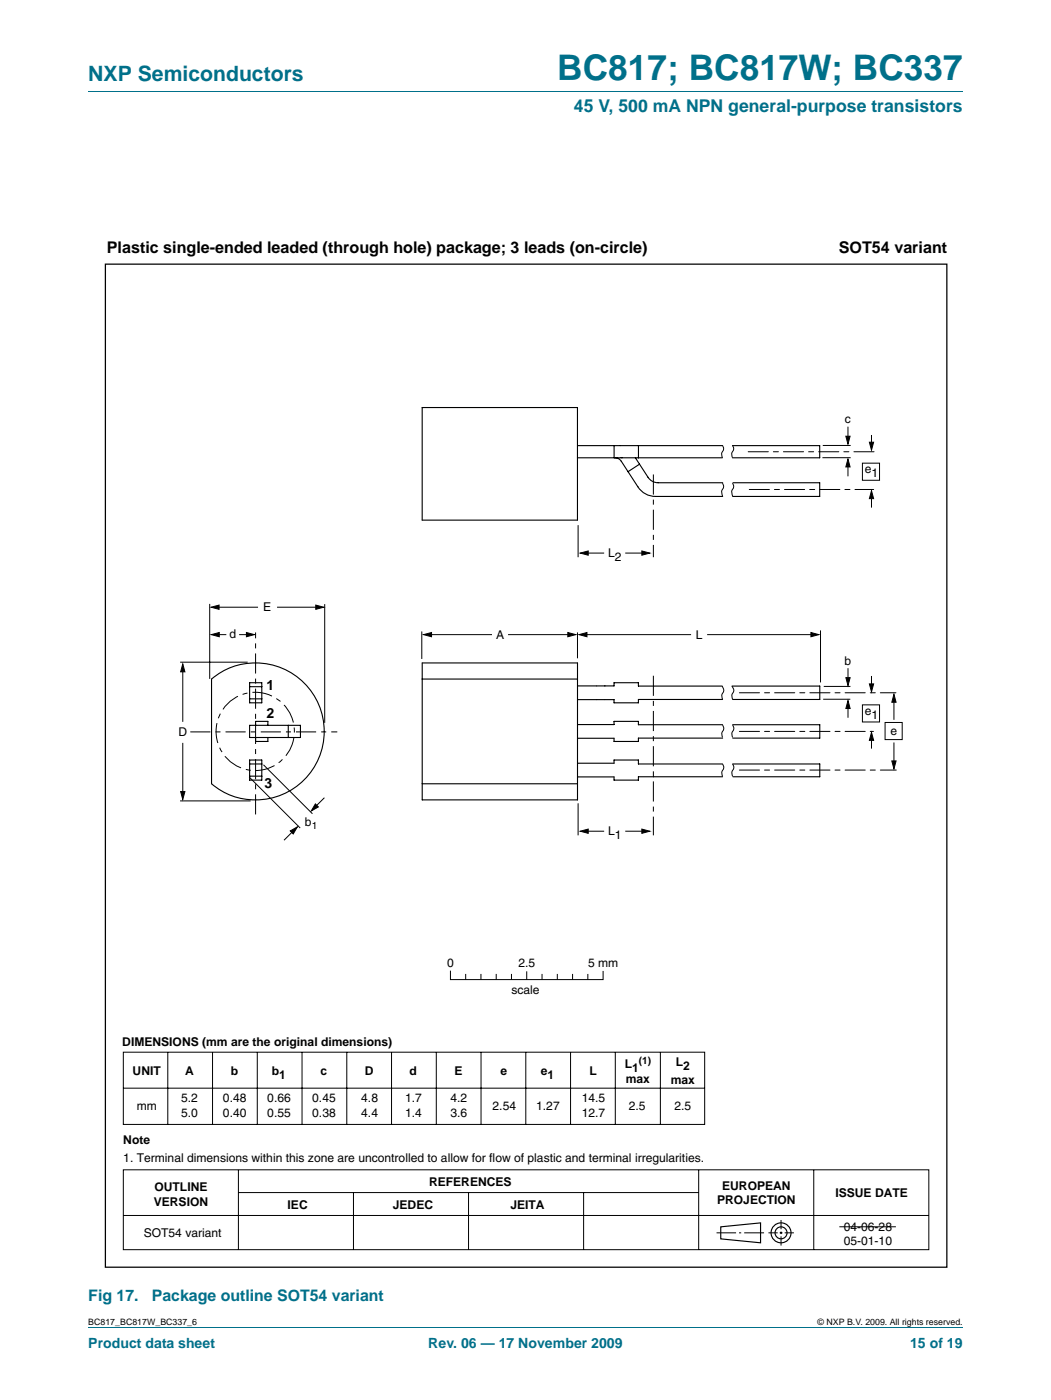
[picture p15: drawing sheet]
<svg xmlns="http://www.w3.org/2000/svg" width="210mm" height="280mm" viewBox="0 0 210 280" stroke-linecap="round" stroke-linejoin="round" font-family="sans-serif">
<defs><g id="words">
<text font-size="7" fill="#00708a" x="111.3" y="16">BC817; BC817W; BC337</text>
<text font-size="4.2" fill="#00708a" x="17.6" y="16.2">NXP Semiconductors</text>
<text font-size="3.5" fill="#00708a" x="114.6" y="22.4">45 V, 500 mA NPN general-purpose transistors</text>
<g font-size="3.2">
<text x="21.3" y="50.5">Plastic single-ended leaded (through hole) package; 3 leads (on-circle)</text>
<text x="167.5" y="50.5">SOT54 variant</text>
</g>
<g font-size="3.2" fill="#00708a">
<text x="17.6" y="260">Fig 17.</text>
<text x="30.3" y="260">Package outline SOT54 variant</text>
</g>
<g font-size="2.8">
<text x="53.2" y="137.9">1</text>
<text x="53.2" y="143.4">2</text>
<text x="52.8" y="157.4">3</text>
</g>
<g font-size="2.8" fill="#00708a">
<text x="17.6" y="269.3">Product data sheet</text>
<text x="85.5" y="269.3">Rev. 06 — 17 November 2009</text>
<text x="181.8" y="269.3">15 of 19</text>
</g>
<g font-size="2.4">
<text x="168.7" y="84.5">c</text>
<text x="172.7" y="94.5">e</text>
<text x="174.1" y="95.3">1</text>
<text x="121.5" y="111.2">L</text>
<text x="122.8" y="112">2</text>
<text x="52.6" y="122.2">E</text>
<text x="45.8" y="127.6">d</text>
<text x="99.1" y="127.7">A</text>
<text x="139" y="127.7">L</text>
<text x="168.7" y="132.9">b</text>
<text x="172.7" y="142.8">e</text>
<text x="174.1" y="143.6">1</text>
<text x="35.6" y="147.1">D</text>
<text x="177.8" y="146.8">e</text>
<text x="60.9" y="165.1">b</text>
<text x="121.5" y="166.8">L</text>
<text x="122.8" y="167.6">1</text>
<text x="89.3" y="193.3">0</text>
<text x="103.6" y="193.3">2.5</text>
<text x="117.4" y="193.3">5 mm</text>
<text x="102.2" y="198.6">scale</text>
<text x="24.4" y="209">DIMENSIONS (mm are the original dimensions)</text>
<text x="26.5" y="214.8">UNIT</text>
<text x="37" y="214.9">A</text>
<text x="46.1" y="214.9">b</text>
<text x="54.3" y="214.9">b</text>
<text x="55.7" y="215.7">1</text>
<text x="64" y="214.9">c</text>
<text x="72.9" y="214.9">D</text>
<text x="81.8" y="214.9">d</text>
<text x="90.8" y="214.9">E</text>
<text x="100" y="214.9">e</text>
<text x="108" y="214.9">e</text>
<text x="109.4" y="215.7">1</text>
<text x="117.7" y="214.9">L</text>
<text x="124.8" y="213.4">L</text>
<text x="126.2" y="214.2">1</text>
<text x="135" y="212.9">L</text>
<text x="136.4" y="213.7">2</text>
<text x="27.3" y="221.7">mm</text>
<text x="36.2" y="220.3">5.2</text>
<text x="44.5" y="220.3">0.48</text>
<text x="53.4" y="220.3">0.66</text>
<text x="62.4" y="220.3">0.45</text>
<text x="72.2" y="220.3">4.8</text>
<text x="80.9" y="220.3">1.7</text>
<text x="90" y="220.3">4.2</text>
<text x="98.4" y="221.8">2.54</text>
<text x="107.1" y="221.8">1.27</text>
<text x="116.2" y="220.3">14.5</text>
<text x="125" y="216.3">max</text>
<text x="125.6" y="221.8">2.5</text>
<text x="134" y="216.7">max</text>
<text x="134.7" y="221.8">2.5</text>
<text x="36.2" y="223.2">5.0</text>
<text x="44.5" y="223.2">0.40</text>
<text x="53.4" y="223.2">0.55</text>
<text x="62.4" y="223.2">0.38</text>
<text x="72.2" y="223.2">4.4</text>
<text x="80.9" y="223.2">1.4</text>
<text x="90" y="223.2">3.6</text>
<text x="116.2" y="223.2">12.7</text>
<text x="24.6" y="228.5">Note</text>
<text x="24.6" y="232.2">1. Terminal dimensions within this zone are uncontrolled to allow for flow of plastic and terminal irregularities.</text>
<text x="30.8" y="238">OUTLINE</text>
<text x="85.7" y="237">REFERENCES</text>
<text x="144.2" y="237.7">EUROPEAN</text>
<text x="166.9" y="239.2">ISSUE DATE</text>
<text x="30.7" y="240.9">VERSION</text>
<text x="57.4" y="241.6">IEC</text>
<text x="78.5" y="241.6">JEDEC</text>
<text x="101.9" y="241.6">JEITA</text>
<text x="143.2" y="240.6">PROJECTION</text>
<text x="168.5" y="245.9">04-06-28</text>
<text x="28.7" y="247.2">SOT54 variant</text>
<text x="168.5" y="248.9">05-01-10</text>
</g>
<g font-size="2">
<text x="62.3" y="165.7">1</text>
<text x="127.6" y="212.6">(1)</text>
</g>
<g font-size="1.8">
<text x="17.6" y="264.7">BC817_BC817W_BC337_6</text>
<text x="163.3" y="264.7">© NXP B.V. 2009. All rights reserved.</text>
</g>
</g></defs>
<path d="M17.6 18.3h174.7M17.6 265.3h174.7" fill="none" stroke="#00708a" stroke-width=".2"/>
<g fill="none" stroke="#000" stroke-width=".2">
<path d="M144.3 89l.1 .1a1.41 1.41 0 0 1-.3 1.5l.2 .9M144.3 96.5l.1 .2a1.41 1.41 0 0 1-.3 1.5l.2 1M146.3 89l.1 .1a1.42 1.42 0 0 1-.3 1.5l.2 .9M146.3 96.5l.1 .2a1.42 1.42 0 0 1-.3 1.5l.2 1M164.3 91.5h5.6M164.3 89h5.6M168.9 87.2h.9l-.4 1.6zM169.4 91.7l.4 1.6h-.9zM169.4 85.3v2.5M169.4 93v2.2M172.2 92.6h3.5v3.4h-3.5zM173.6 88.4h.9l-.4 1.6z"/>
<path d="M174.1 98.1l.4 1.5h-.9zM174.1 86.9v2.1M174.1 99.6v1.8M115.5 104.9v6.4M115.9 110.5l1.6-.4v.8zM116.8 110.5h3.9M124.9 110.5h4M128.2 110.1l1.6 .4-1.6 .4zM36 132.3h13.5M36.5 132.7l.4 1.5h-.8zM36.5 133.9v10.3M41.9 120.7v15"/>
<path d="M42.2 121.3l1.6-.4v.9zM42.2 126.8l1.6-.4v.8zM43 126.8h2.2M43.1 121.3h8.4M47.8 126.8h2.3M49.2 126.4l1.6 .4-1.6 .4zM55.3 121.3h8.5M63.1 120.9l1.6 .4-1.6 .5zM64.8 120.7v23.7M84.2 126.2v5.5M84.6 126.8l1.6-.4v.8zM85.6 126.8h12.7"/>
<path d="M101.5 126.8h12.6M113.4 126.4l1.6 .4-1.6 .4zM115.3 126.4v5.1M115.6 126.8l1.6-.4v.8zM116.6 126.8h21.4M141.2 126.8h21.5M144.2 137.1l.1 .2a1.42 1.42 0 0 1-.2 1.6l.2 .8M146.2 137.1l.2 .3a1.36 1.36 0 0 1-.2 1.5l.1 .8M162 126.4l1.5 .4-1.5 .4zM163.9 126v10.4M164.4 139.7h5.4M164.5 137.2h5.3"/>
<path d="M168.9 135.4h.9l-.4 1.6zM169.4 140l.4 1.6h-.9zM169.4 133.5v2.5M173.6 136.7h.9l-.4 1.5zM174.1 135.1v2M178.5 138.7l.5 1.6h-.9zM36.1 158.2h.8l-.4 1.6zM36.5 148.4v10.4M49.8 155.3l10.2 10.2M52.6 152.8l9.8 9.8M64.8 159.4l-2.4 2.4M144.3 144.9l.1 .1a1.41 1.41 0 0 1-.3 1.5l.2 .9"/>
<path d="M144.3 152.7l.1 .1a1.41 1.41 0 0 1-.3 1.5l.2 .8M146.3 144.9l.1 .1a1.41 1.41 0 0 1-.2 1.5l.1 .9M146.3 152.7l.1 .1a1.41 1.41 0 0 1-.2 1.5l.1 .8M169.4 141.3v2.1M172.2 140.8h3.5v3.5h-3.5zM174.1 146.4l.4 1.5h-.9zM174.1 147.8v1.8M176.8 144.4h3.4v3.4h-3.4zM178.1 152.1h.9l-.5 1.5zM178.5 140v3.8M178.5 148.4v4.3M36 160h14.1"/>
<path d="M58 166l1.4-.8-.8 1.4zM59.1 165.5l-2.4 2.4M63 160.6l.6 .6-1.4 .9zM115.5 160.5v6.4M115.9 166.1l1.6-.4v.8zM116.8 166.1h3.9M124.9 166.1h4M128.2 165.7l1.6 .4-1.6 .4zM90 194.1v1.6h30.5v-1.6M93 194.7v1M96.1 194.7v1M99.1 194.7v1"/>
<path d="M102.2 194.7v1M105.2 194.2v1.5M108.3 194.7v1M111.3 194.7v1M114.4 194.7v1M117.4 194.7v1M24.6 210.3h116.1v14.4h-116.1zM24.7 217.4h116M33.5 210.3v14.4M42.4 210.3v14.4M51.4 210.3v14.4M60.3 210.3v14.4"/>
<path d="M69.3 210.2v14.5M78.2 210.3v14.4M87.1 210.3v14.4M96.1 210.3v14.4M105 210.3v14.4M113.9 210.3v14.4M122.9 210.3v14.4M131.9 210.3v14.4M24.6 233.8h160.9v15.9h-160.9zM47.6 233.8v15.9M47.6 238.3h91.9M70.6 238.3v11.4"/>
<path d="M93.6 238.3v11.4M116.6 238.3v11.4M139.5 233.8v15.9M162.5 233.8v15.9M24.6 242.9h160.9M143.1 246.3h3.9M147.6 246.3h.4M148.6 246.3h4M153.5 246.3h1.8M155.7 246.3h.6M156 243.8v1.8M156 246.1v.5"/>
<path d="M156 247v1.9M156.7 246.3h1.9M167.6 245.1h11.3"/>
</g>
<g fill="none" stroke="#000" stroke-width=".23">
<path d="M143.9 245.1l8-.7v3.9l-8-.7z"/>
<circle cx="156" cy="246.3" r="1.99"/>
<circle cx="156" cy="246.3" r="1.2"/>
</g>
<g fill="#000">
<path d="M169.4 91.7l.4 1.6h-.9zM168.9 87.2h.9l-.4 1.6zM174.1 98.1l.4 1.5h-.9zM173.6 88.4h.9l-.4 1.6zM115.9 110.5l1.6-.4v.8zM128.2 110.1l1.6 .4-1.6 .4zM36.5 132.7l.4 1.5h-.8zM42.2 121.3l1.6-.4v.9zM42.2 126.8l1.6-.4v.8zM49.2 126.4l1.6 .4-1.6 .4zM63.1 120.9l1.6 .4-1.6 .5zM84.6 126.8l1.6-.4v.8z"/>
<path d="M113.4 126.4l1.6 .4-1.6 .4zM115.6 126.8l1.6-.4v.8zM162 126.4l1.5 .4-1.5 .4zM168.9 135.4h.9l-.4 1.6zM173.6 136.7h.9l-.4 1.5zM36.1 158.2h.8l-.4 1.6zM169.4 140l.4 1.6h-.9zM174.1 146.4l.4 1.5h-.9zM178.5 138.7l.5 1.6h-.9zM178.1 152.1h.9l-.5 1.5zM58 166l1.4-.8-.8 1.4zM63 160.6l.6 .6-1.4 .9z"/>
<path d="M115.9 166.1l1.6-.4v.8zM128.2 165.7l1.6 .4-1.6 .4z"/>
</g>
<g fill="none" stroke="#000" stroke-width=".2" stroke-dasharray="4 1 1 1" stroke-linecap="butt">
<path d="M130.5 94.8v16.5M130.5 135v31.9M38 146.3h29.4M51 162.7v-36.3"/>
<circle cx="51" cy="146.2" r="7.8"/>
</g>
<g fill="none" stroke="#000" stroke-width=".22">
<path d="M84.3 81.4h31v22.5h-31zM115.3 91.5h29M115.3 89h29M122.6 89v2.5M122.8 91.5a1.48 1.48 0 0 1 1.3 .7l3.3 5.1a4.1 4.1 0 0 0 3.6 1.9h13.3M126.9 91.5l2.5 3.9a2.37 2.37 0 0 0 2.1 1.1h12.8M127.5 89v2.5M127.7 92.8l-2.3 1.4M146.3 89h17.4v2.5h-17.4M146.4 96.5h17.3v2.7h-17.4M42.3 135.7a13.7 13.7 0 0 1 18.7 1.1 13.7 13.7 0 0 1 0 18.8 13.7 13.7 0 0 1-18.7 1zM49.9 136.4h2.4v4h-2.4z"/>
<path d="M49.9 139.6h2.4M49.9 137.2h2.4M84.3 132.5h31v27.3h-31zM84.3 135.7h31M115.3 137.1h7.3v-.7h4.9v.7h16.7M144.3 139.8h-16.8v.6h-4.9v-.6h-7.3M146.2 137.1h17.5v2.7h-17.4M49.8 144.9h10.2v2.5h-10.2zM49.9 151.9h2.4v4h-2.4zM49.9 155.1h2.4M49.9 152.7h2.4M51 144.1v.8"/>
<path d="M51 147.4v.8M51.1 144.1h2.4v.8M53.5 147.4v.8h-2.4M57.6 144.9v2.5M84.3 156.6h31M115.3 152.5h7.3v-.6h4.9v.8h16.8M115.3 144.8h7.3v-.7h4.9v.7h16.8M144.3 155.2h-16.8v.7h-4.9v-.7h-7.3M144.3 147.5h-16.8v.7h-4.9v-.7h-7.3M146.3 152.7h17.4v2.5h-17.3M146.3 144.8h17.4v2.7h-17.4"/>
</g>
<path d="M149.4 90.3h25.3M149.6 97.8h24.9M147.7 138.4h31.2M147.7 153.9h31.3M147.7 146.2h26.7" fill="none" stroke="#000" stroke-width=".2" stroke-dasharray="4 1 1 1"/>
<path d="M21 52.8h168.1v200.4h-168.1z" fill="none" stroke="#000" stroke-width=".25"/>
<use href="#words"/>
</svg>
